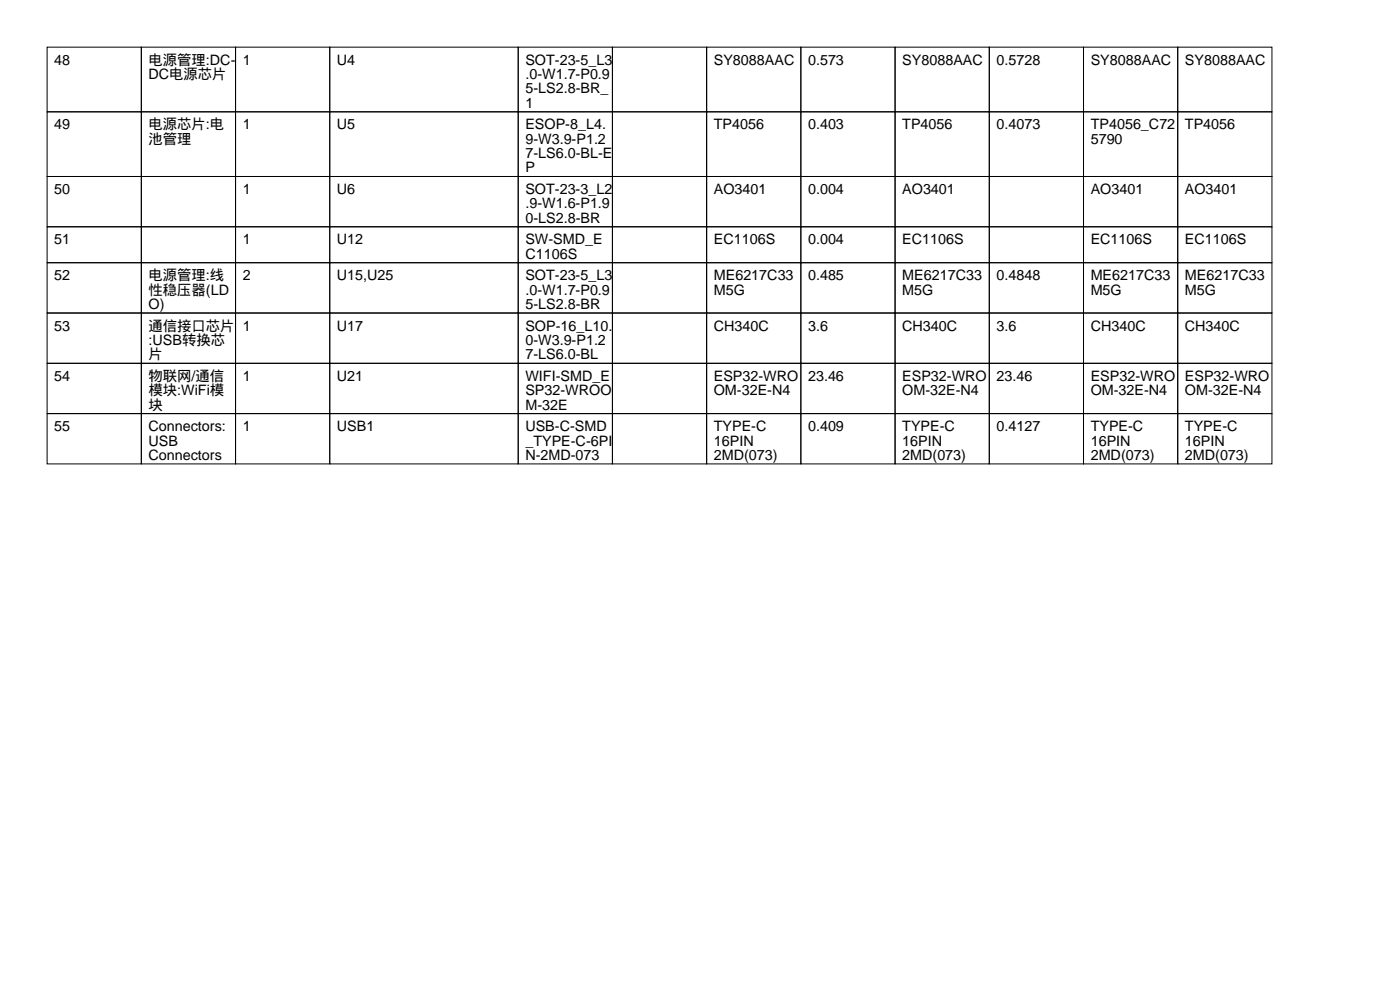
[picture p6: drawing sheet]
<svg xmlns="http://www.w3.org/2000/svg" width="297mm" height="210mm" viewBox="0 0 297 210" stroke-linecap="round" stroke-linejoin="round" font-family="sans-serif">
<defs><g id="words">
<g font-size="3">
<text x="11.5" y="13.7">48</text>
<text x="31.5" y="13.7">电源管理:DC-</text>
<text x="31.5" y="16.8">DC电源芯片</text>
<text x="51.5" y="13.7">1</text>
<text x="71.5" y="13.7">U4</text>
<text x="111.5" y="13.7">SOT-23-5_L3</text>
<text x="111.5" y="16.8">.0-W1.7-P0.9</text>
<text x="151.5" y="13.7">SY8088AAC</text>
<text x="171.5" y="13.7">0.573</text>
<text x="191.5" y="13.7">SY8088AAC</text>
<text x="211.5" y="13.7">0.5728</text>
<text x="231.5" y="13.7">SY8088AAC</text>
<text x="251.5" y="13.7">SY8088AAC</text>
<text x="111.5" y="19.8">5-LS2.8-BR_</text>
<text x="111.5" y="22.9">1</text>
<text x="11.5" y="27.4">49</text>
<text x="31.5" y="27.4">电源芯片:电</text>
<text x="51.5" y="27.4">1</text>
<text x="71.5" y="27.4">U5</text>
<text x="111.5" y="27.4">ESOP-8_L4.</text>
<text x="151.5" y="27.4">TP4056</text>
<text x="171.5" y="27.4">0.403</text>
<text x="191.5" y="27.4">TP4056</text>
<text x="211.5" y="27.4">0.4073</text>
<text x="231.5" y="27.4">TP4056_C72</text>
<text x="251.5" y="27.4">TP4056</text>
<text x="31.5" y="30.5">池管理</text>
<text x="111.5" y="30.5">9-W3.9-P1.2</text>
<text x="111.5" y="33.5">7-LS6.0-BL-E</text>
<text x="231.5" y="30.5">5790</text>
<text x="11.5" y="41.2">50</text>
<text x="51.5" y="41.2">1</text>
<text x="71.5" y="41.2">U6</text>
<text x="111.5" y="36.6">P</text>
<text x="111.5" y="41.2">SOT-23-3_L2</text>
<text x="151.5" y="41.2">AO3401</text>
<text x="171.5" y="41.2">0.004</text>
<text x="191.5" y="41.2">AO3401</text>
<text x="231.5" y="41.2">AO3401</text>
<text x="251.5" y="41.2">AO3401</text>
<text x="111.5" y="44.2">.9-W1.6-P1.9</text>
<text x="111.5" y="47.2">0-LS2.8-BR</text>
<text x="11.5" y="51.8">51</text>
<text x="51.5" y="51.8">1</text>
<text x="71.5" y="51.8">U12</text>
<text x="111.5" y="51.8">SW-SMD_E</text>
<text x="151.5" y="51.8">EC1106S</text>
<text x="171.5" y="51.8">0.004</text>
<text x="191.5" y="51.8">EC1106S</text>
<text x="231.5" y="51.8">EC1106S</text>
<text x="251.5" y="51.8">EC1106S</text>
<text x="11.5" y="59.4">52</text>
<text x="31.5" y="59.4">电源管理:线</text>
<text x="51.5" y="59.4">2</text>
<text x="71.5" y="59.4">U15,U25</text>
<text x="111.5" y="54.9">C1106S</text>
<text x="111.5" y="59.4">SOT-23-5_L3</text>
<text x="151.5" y="59.4">ME6217C33</text>
<text x="171.5" y="59.4">0.485</text>
<text x="191.5" y="59.4">ME6217C33</text>
<text x="211.5" y="59.4">0.4848</text>
<text x="231.5" y="59.4">ME6217C33</text>
<text x="251.5" y="59.4">ME6217C33</text>
<text x="31.5" y="62.5">性稳压器(LD</text>
<text x="31.5" y="65.5">O)</text>
<text x="111.5" y="62.5">.0-W1.7-P0.9</text>
<text x="111.5" y="65.5">5-LS2.8-BR</text>
<text x="151.5" y="62.5">M5G</text>
<text x="191.5" y="62.5">M5G</text>
<text x="231.5" y="62.5">M5G</text>
<text x="251.5" y="62.5">M5G</text>
<text x="11.5" y="70.1">53</text>
<text x="31.5" y="70.1">通信接口芯片</text>
<text x="51.5" y="70.1">1</text>
<text x="71.5" y="70.1">U17</text>
<text x="111.5" y="70.1">SOP-16_L10.</text>
<text x="151.5" y="70.1">CH340C</text>
<text x="171.5" y="70.1">3.6</text>
<text x="191.5" y="70.1">CH340C</text>
<text x="211.5" y="70.1">3.6</text>
<text x="231.5" y="70.1">CH340C</text>
<text x="251.5" y="70.1">CH340C</text>
<text x="31.5" y="73.2">:USB转换芯</text>
<text x="31.5" y="76.2">片</text>
<text x="111.5" y="73.2">0-W3.9-P1.2</text>
<text x="111.5" y="76.2">7-LS6.0-BL</text>
<text x="11.5" y="80.8">54</text>
<text x="31.5" y="80.8">物联网/通信</text>
<text x="31.5" y="83.8">模块:WiFi模</text>
<text x="51.5" y="80.8">1</text>
<text x="71.5" y="80.8">U21</text>
<text x="111.5" y="80.8">WIFI-SMD_E</text>
<text x="111.5" y="83.8">SP32-WROO</text>
<text x="151.5" y="80.8">ESP32-WRO</text>
<text x="151.5" y="83.8">OM-32E-N4</text>
<text x="171.5" y="80.8">23.46</text>
<text x="191.5" y="80.8">ESP32-WRO</text>
<text x="191.5" y="83.8">OM-32E-N4</text>
<text x="211.5" y="80.8">23.46</text>
<text x="231.5" y="80.8">ESP32-WRO</text>
<text x="231.5" y="83.8">OM-32E-N4</text>
<text x="251.5" y="80.8">ESP32-WRO</text>
<text x="251.5" y="83.8">OM-32E-N4</text>
<text x="31.5" y="86.9">块</text>
<text x="111.5" y="86.9">M-32E</text>
<text x="11.5" y="91.4">55</text>
<text x="31.5" y="91.4">Connectors:</text>
<text x="31.5" y="94.5">USB</text>
<text x="51.5" y="91.4">1</text>
<text x="71.5" y="91.4">USB1</text>
<text x="111.5" y="91.4">USB-C-SMD</text>
<text x="111.5" y="94.5">_TYPE-C-6PI</text>
<text x="151.5" y="91.4">TYPE-C</text>
<text x="151.5" y="94.5">16PIN</text>
<text x="171.5" y="91.4">0.409</text>
<text x="191.5" y="91.4">TYPE-C</text>
<text x="191.5" y="94.5">16PIN</text>
<text x="211.5" y="91.4">0.4127</text>
<text x="231.5" y="91.4">TYPE-C</text>
<text x="231.5" y="94.5">16PIN</text>
<text x="251.5" y="91.4">TYPE-C</text>
<text x="251.5" y="94.5">16PIN</text>
<text x="31.5" y="97.5">Connectors</text>
<text x="111.5" y="97.5">N-2MD-073</text>
<text x="151.5" y="97.5">2MD(073)</text>
<text x="191.5" y="97.5">2MD(073)</text>
<text x="231.5" y="97.5">2MD(073)</text>
<text x="251.5" y="97.5">2MD(073)</text>
</g>
</g></defs>
<g fill="none" stroke="#000" stroke-width=".21">
<path d="M10 10h20v13.7h-20zM30 10h20v13.7h-20zM50 10h20v13.7h-20zM70 10h40v13.7h-40zM110 10h20v13.7h-20zM130 10h20v13.7h-20zM150 10h20v13.7h-20zM170 10h20v13.7h-20zM190 10h20v13.7h-20zM210 10h20v13.7h-20zM230 10h20v13.7h-20zM250 10h20v13.7h-20z"/>
<path d="M10 23.7h20v13.7h-20zM10 37.4h20v10.7h-20zM30 23.7h20v13.7h-20zM30 37.4h20v10.7h-20zM50 23.7h20v13.7h-20zM50 37.4h20v10.7h-20zM70 23.7h40v13.7h-40zM70 37.4h40v10.7h-40zM110 23.7h20v13.7h-20zM110 37.4h20v10.7h-20zM130 23.7h20v13.7h-20zM130 37.4h20v10.7h-20z"/>
<path d="M150 23.7h20v13.7h-20zM150 37.4h20v10.7h-20zM170 23.7h20v13.7h-20zM170 37.4h20v10.7h-20zM190 23.7h20v13.7h-20zM190 37.4h20v10.7h-20zM210 23.7h20v13.7h-20zM210 37.4h20v10.7h-20zM230 23.7h20v13.7h-20zM230 37.4h20v10.7h-20zM250 23.7h20v13.7h-20zM250 37.4h20v10.7h-20z"/>
<path d="M10 48.1h20v7.6h-20zM10 55.7h20v10.7h-20zM30 48.1h20v7.6h-20zM30 55.7h20v10.7h-20zM50 48.1h20v7.6h-20zM50 55.7h20v10.7h-20zM70 48.1h40v7.6h-40zM70 55.7h40v10.7h-40zM110 48.1h20v7.6h-20zM110 55.7h20v10.7h-20zM130 48.1h20v7.6h-20zM130 55.7h20v10.7h-20z"/>
<path d="M150 48.1h20v7.6h-20zM150 55.7h20v10.7h-20zM170 48.1h20v7.6h-20zM170 55.7h20v10.7h-20zM190 48.1h20v7.6h-20zM190 55.7h20v10.7h-20zM210 48.1h20v7.6h-20zM210 55.7h20v10.7h-20zM230 48.1h20v7.6h-20zM230 55.7h20v10.7h-20zM250 48.1h20v7.6h-20zM250 55.7h20v10.7h-20z"/>
<path d="M10 66.4h20v10.7h-20zM10 77.1h20v10.6h-20zM30 66.4h20v10.7h-20zM30 77.1h20v10.6h-20zM50 66.4h20v10.7h-20zM50 77.1h20v10.6h-20zM70 66.4h40v10.7h-40zM70 77.1h40v10.6h-40zM110 66.4h20v10.7h-20zM110 77.1h20v10.6h-20zM130 66.4h20v10.7h-20zM130 77.1h20v10.6h-20z"/>
<path d="M150 66.4h20v10.7h-20zM150 77.1h20v10.6h-20zM170 66.4h20v10.7h-20zM170 77.1h20v10.6h-20zM190 66.4h20v10.7h-20zM190 77.1h20v10.6h-20zM210 66.4h20v10.7h-20zM210 77.1h20v10.6h-20zM230 66.4h20v10.7h-20zM230 77.1h20v10.6h-20zM250 66.4h20v10.7h-20zM250 77.1h20v10.6h-20z"/>
<path d="M10 87.7h20v10.7h-20zM30 87.7h20v10.7h-20zM50 87.7h20v10.7h-20zM70 87.7h40v10.7h-40zM110 87.7h20v10.7h-20zM130 87.7h20v10.7h-20zM150 87.7h20v10.7h-20zM170 87.7h20v10.7h-20zM190 87.7h20v10.7h-20zM210 87.7h20v10.7h-20zM230 87.7h20v10.7h-20zM250 87.7h20v10.7h-20z"/>
</g>
<use href="#words"/>
</svg>
